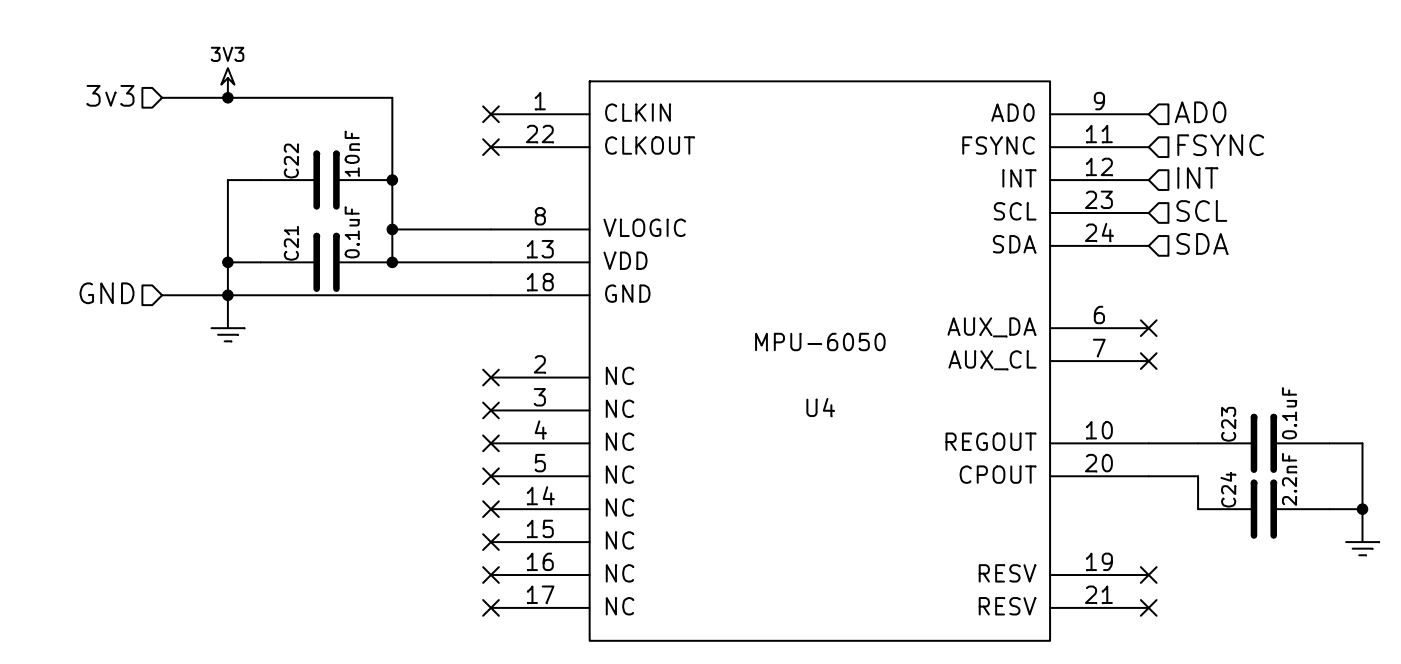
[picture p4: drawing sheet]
<svg xmlns="http://www.w3.org/2000/svg" width="108mm" height="51mm" viewBox="0 0 108 51" stroke-linecap="round" stroke-linejoin="round" font-family="sans-serif">
<g fill="none" stroke="#000" stroke-width=".15">
<path d="M6.8 6.6h.9l-.5 .6a.42 .42 0 0 1 .5 .3v.4l-.2 .2-.5 .1-.2-.1M8.2 7.1l.4 1.1 .3-1M9.4 6.6h.9l-.5 .6a.42 .42 0 0 1 .5 .3v.4l-.1 .2-.6 .1-.2-.1M11 6.8h.8l.7 .7-.7 .8h-.8zM12.5 7.5h17.8v12.7M16.3 3.7h.7l-.4 .4 .3 .1v.4l-.1 .1-.4-.1M17.3 3.7l.3 1 .3-1M17.6 5.3l.5 1.2-.5-.5-.5 .5zM17.6 6v1.6M18.2 3.7h.6l-.3 .4 .3 .1v.4l-.2 .1-.4-.1M22.9 19.4v.1a.5 .5 0 0 1-.3 .6 .5 .5 0 0 1-.6-.4l.1-.2M22.9 13.1a.5 .5 0 0 1-.3 .6 .5 .5 0 0 1-.6-.3l.1-.3"/>
<path d="M23 17.8h-1l.3 .3M23 11.1v.7l-.6-.6-.1-.1-.2 .1-.1 .1v.3l.1 .1M23 17.5v.6M23 11.1v.1M23 18.5v.6l-.6-.6h-.1h-.2l-.1 .1v.3l.1 .1M23 12.1v.6l-.6-.6h-.1h-.2l-.1 .2v.2l.1 .2M24.4 13.9h-6.8v11.4M26 13.9h4.3M26.7 16v.5h1M26.7 10.2v.4h1M26.7 19.4a.71 .71 0 0 1 1 .1v.1a.66 .66 0 0 1-1 0zM26.7 12.1a.71 .71 0 0 1 1 .1v.1a.66 .66 0 0 1-1 0z"/>
<path d="M27 17h.7M27 11.6h.7M27.2 10.3v.4M27.2 16.2v.3M27.6 18.8l.1 .1M27.6 17l.1 .1-.1 .3h-.6M27.7 18.1h-1l.3 .3M27.7 13.3h-1l.3 .3M27.7 13v.6M27.7 17.9v.5M27.7 11.1l-.6 .1v.4M30.3 17.7h15.2"/>
<path d="M37.3 8.2l1.2 1.2M37.3 10.7l1.2 1.3M37.9 8.8h7.6M37.9 11.4h7.6M38.5 8.2l-1.2 1.2M38.5 10.7l-1.2 1.3M40.7 9.8l.2-.1 .4 .1a.35 .35 0 0 1 .1 .5l-.7 .7h.8M40.8 19l.3-.4v1.3M41.4 7.6l.3-.4v1.2M41.5 19.9h-.7M41.6 16.6l-.2-.1v-.3l.2-.2h.2l.2 .2v.3l-.2 .1-.3 .1a.45 .45 0 0 0 0 .6h.3l.2-.1 .1-.4-.3-.2M41.8 16.6h.1"/>
<path d="M41.9 18.6h.8l-.5 .5a.39 .39 0 0 1 .5 .2v.3l-.2 .2-.4 .1-.2-.1M42 9.8l.1-.1 .4 .1a.35 .35 0 0 1 .1 .5l-.7 .7h.8M42.1 8.4l-.7 .1M45.5 6.3h35.6v43.1h-35.6zM46.7 16.9l.4 1.3 .4-1.2M46.7 19.5l.4 1.2 .4-1.2M47.6 8.2a.46 .46 0 0 0-.6-.1 .46 .46 0 0 0-.2 .5 .49 .49 0 0 0 .1 .6 .49 .49 0 0 0 .6 0M47.6 10.7a.46 .46 0 0 0-.6-.1 .46 .46 0 0 0-.2 .5 .49 .49 0 0 0 .1 .7 .49 .49 0 0 0 .6-.1M47.9 16.9v1.3h.6M47.9 19.5a.67 .67 0 0 1 .7 .4 .67 .67 0 0 1-.2 .8h-.5zM47.9 16.9l.1 .1M48.1 8.1v1.2h.6"/>
<path d="M48.1 10.6v1.3h.6M48.9 17.1l.3-.2a.45 .45 0 0 1 .5 .5v.4l-.1 .4a.44 .44 0 0 1-.7-.2zM49.1 8.1v1.2M49.1 10.6v1.3M49.2 19.5a.67 .67 0 0 1 .7 .4 .67 .67 0 0 1-.2 .8h-.5zM49.3 8.6l.5 .7M49.3 11.2l.5 .7M49.8 8.1l-.7 .7M49.8 10.6l-.7 .8M50.4 10.8l.2-.2a.45 .45 0 0 1 .6 .4v.5l-.2 .3a.44 .44 0 0 1-.6-.1zM50.4 8.1v1.2M50.9 17a.51 .51 0 0 0-.6 .1 .51 .51 0 0 0-.1 .6 .45 .45 0 0 0 .2 .5 .45 .45 0 0 0 .6-.1v-.4h-.2"/>
<path d="M51.6 17l-.1 1.2M51.7 10.6v1l.2 .3 .4-.1 .1-.2v-1M51.7 8.1v1.2l-.7-1.2v1.2M52.9 10.6h.7M52.9 17.1a.46 .46 0 0 0-.6-.1 .46 .46 0 0 0-.2 .5 .49 .49 0 0 0 .1 .6 .49 .49 0 0 0 .7 0M53.2 10.6v1.3M74.8 11.2h-.4M75 10.6h-.6v1.3M76.1 10.7a.52 .52 0 0 0-.7 0v.3l.1 .1 .5 .2a.29 .29 0 0 1 .1 .3 .29 .29 0 0 1-.2 .3l-.5-.1M76.5 10.6l.4 .7 .4-.7M76.6 9.3l.4-1.2 .5 1.2M76.7 9h.6"/>
<path d="M76.9 11.3v.6M77.5 18.3a.52 .52 0 0 0-.7 0l-.1 .3 .1 .2 .5 .1a.29 .29 0 0 1 .1 .3 .29 .29 0 0 1-.2 .3l-.5-.1M77.5 13.2v1.2M77.5 15.8a.52 .52 0 0 0-.7 0v.2l.1 .2 .5 .2a.29 .29 0 0 1 .1 .3 .29 .29 0 0 1-.2 .2h-.5M77.9 8.1a.67 .67 0 0 1 .7 .4 .67 .67 0 0 1-.3 .8h-.4zM78 18.2a.67 .67 0 0 1 .7 .4 .67 .67 0 0 1-.2 .8l-.5 .1zM78.5 10.6v1.3l-.7-1.3v1.3M78.8 13.2v1.2l-.7-1.3v1.3M78.8 15.8a.46 .46 0 0 0-.6-.1 .46 .46 0 0 0-.2 .5 .49 .49 0 0 0 .1 .6 .49 .49 0 0 0 .7 0M79.1 19.5l.4-1.3 .4 1.3M79.2 8.2a.31 .31 0 0 1 .3-.1 .31 .31 0 0 1 .2 .2 .7 .7 0 0 1-.2 1h-.1a.74 .74 0 0 1-.3-1zM79.2 13.1l.7 .1"/>
<path d="M79.2 19.1h.6M79.4 15.7l-.1 1.2h.6M79.6 13.2v1.2M79.8 10.7a.46 .46 0 0 0-.5-.1 .46 .46 0 0 0-.3 .5 .49 .49 0 0 0 .2 .7 .49 .49 0 0 0 .6-.1M81.1 8.8h7.6M81.1 11.4h7.6M81.1 13.9h7.6M81.1 16.4h7.6M81.1 19h7.6M83.9 14.9l.2-.1 .4 .1a.35 .35 0 0 1 .1 .4l-.8 .7 .8 .1M83.9 17.4l.2-.1 .4 .1a.35 .35 0 0 1 .1 .5l-.8 .7h.8M83.9 10.1l.4-.4v1.3"/>
<path d="M83.9 12.6l.4-.4v1.3M84.6 11h-.7M84.6 13.5h-.7M85 14.8h.8l-.4 .5a.39 .39 0 0 1 .4 .2v.3l-.1 .2h-.5l-.1-.1M85.1 12.4l.2-.2 .4 .1a.35 .35 0 0 1 .1 .5l-.8 .7h.9M85.1 10.1l.4-.4v1.3M85.2 7.7l-.2 .3h-.3l-.2-.3v-.3l.1-.2h.4l.2 .1a1.1 1.1 0 0 1-.2 1.1h-.4M85.4 17.3l-.3 .9h.8M85.7 17.7v.9M85.8 11h-.7M88.7 8.8l.7-.7h.8v1.5h-.8zM88.7 11.4l.7-.8h.8v1.5h-.8z"/>
<path d="M88.7 13.9l.7-.8h.8v1.6h-.8zM88.7 16.4l.7-.7h.8v1.5h-.8zM88.7 19l.7-.8h.8v1.5h-.8zM90.8 9.4l.5-1.5 .5 1.5M90.9 9h.7M91 13v1.5M91.5 11.2h-.5M91.7 10.5l-.7-.1v1.6M91.8 15.6a.71 .71 0 0 0-.8 .1 .36 .36 0 0 0 .2 .6 .53 .53 0 0 1 .6 .5l-.1 .1a.68 .68 0 0 1-.8 .1M91.8 18.2a.71 .71 0 0 0-.8 0 .36 .36 0 0 0 .2 .6 .53 .53 0 0 1 .6 .5l-.1 .2a.68 .68 0 0 1-.8 0M92.3 7.9a.8 .8 0 0 1 .8 .5 .8 .8 0 0 1-.3 .9l-.5 .1zM92.4 18.1a.8 .8 0 0 1 .9 .4 .8 .8 0 0 1-.3 1l-.6 .1z"/>
<path d="M92.6 13v1.5l-.9-1.5v1.5M93.1 10.5a.71 .71 0 0 0-.8 .1 .36 .36 0 0 0 .2 .6 .53 .53 0 0 1 .6 .5l-.1 .1a.68 .68 0 0 1-.8 .1M93.1 13h.9M93.3 15.7a.58 .58 0 0 0-.7-.1 .58 .58 0 0 0-.3 .6 .63 .63 0 0 0 .2 .7 .63 .63 0 0 0 .8 0M93.5 10.4l.5 .9 .5-.8M93.5 13v1.5M93.7 19.6l.5-1.5 .6 1.5M93.9 8.1a.36 .36 0 0 1 .3-.2 .36 .36 0 0 1 .3 .3 .85 .85 0 0 1-.3 1.2l-.3-.1a1.13 1.13 0 0 1 0-1.2zM93.9 19.1l.7 .1M94 15.5l-.1 1.5h.8M94 11.3v.7M95.9 10.5v1.5l-.9-1.6v1.6"/>
<path d="M97.5 10.6a.58 .58 0 0 0-.7-.1 .58 .58 0 0 0-.3 .6 .63 .63 0 0 0 .2 .7 .63 .63 0 0 0 .8 0M7.1 21.9a.64 .64 0 0 0-.7 .1 .64 .64 0 0 0-.2 .8 .6 .6 0 0 0 .3 .5 .6 .6 0 0 0 .7 0v-.5h-.3M8.7 21.9v1.5l-.9-1.5v1.5M9.4 21.9a.8 .8 0 0 1 .9 .5 .8 .8 0 0 1-.3 .9l-.6 .1zM11 22h.8l.7 .8-.7 .7h-.8zM12.5 22.8h33M16.3 25.3h2.6M16.8 25.8h1.6M17.3 26.3l.6 .1M17.6 20.2h6.8M26 20.2h19.5M37.3 28.5l1.2 1.2"/>
<path d="M37.3 31.1l1.2 1.2M37.3 33.6l1.2 1.2M37.3 36.1l1.2 1.2M37.3 38.7l1.2 1.2M37.9 29.1h7.6M37.9 31.7h7.6M37.9 34.2h7.6M37.9 36.7h7.6M37.9 39.3h7.6M38.5 28.5l-1.2 1.2M38.5 31.1l-1.2 1.2M38.5 33.6l-1.2 1.2"/>
<path d="M38.5 36.1l-1.2 1.2M38.5 38.7l-1.2 1.2M40.8 38l.3-.4v1.3M40.8 21.5l.3-.4v1.3M41.3 30h.8l-.5 .5a.39 .39 0 0 1 .5 .2v.4l-.2 .1-.4 .1-.2-.1M41.4 27.6l.1-.1h.4a.35 .35 0 0 1 .1 .5l-.7 .7 .8 .1M41.5 38.9h-.7M41.5 22.4h-.7M41.6 32.5l-.2 .9h.7M41.9 33l.1 .8M42 35.1h-.6v.6l.1-.1h.3l.2 .1v.5l-.2 .2h-.3l-.1-.1M42.2 21.7l-.2-.1v-.3l.2-.2h.2l.2 .2v.3l-.2 .1h-.3a.45 .45 0 0 0 0 .6l.3 .1 .2-.1 .1-.4-.2-.2"/>
<path d="M42.2 37.6l-.2 .9h.7M42.5 38.1l.1 .8M47.5 22.1a.51 .51 0 0 0-.6 .1 .51 .51 0 0 0-.1 .6 .45 .45 0 0 0 .2 .4 .45 .45 0 0 0 .5 0v-.4h-.2M47.6 28.4l-.1 1.2-.7-1.2v1.2M47.6 30.9l-.1 1.3-.7-1.3v1.3M47.6 33.5l-.1 1.2-.7-1.3v1.3M47.6 36l-.1 1.2-.7-1.2v1.2M47.6 38.5l-.1 1.3-.7-1.3v1.3M48.8 22v1.3l-.7-1.3v1.3M48.9 28.5a.46 .46 0 0 0-.6-.1 .46 .46 0 0 0-.2 .5 .49 .49 0 0 0 .1 .6 .49 .49 0 0 0 .7 0M48.9 31.1a.46 .46 0 0 0-.6-.2 .46 .46 0 0 0-.2 .6 .49 .49 0 0 0 .1 .6 .49 .49 0 0 0 .7-.1M48.9 33.6a.46 .46 0 0 0-.6-.1 .46 .46 0 0 0-.2 .5 .49 .49 0 0 0 .1 .6 .49 .49 0 0 0 .7 0"/>
<path d="M48.9 36.1a.46 .46 0 0 0-.6-.1 .46 .46 0 0 0-.2 .5 .49 .49 0 0 0 .1 .6 .49 .49 0 0 0 .7 0M48.9 38.7a.46 .46 0 0 0-.6-.1 .46 .46 0 0 0-.2 .5 .49 .49 0 0 0 .1 .6 .49 .49 0 0 0 .7 0M49.4 22a.67 .67 0 0 1 .7 .4 .67 .67 0 0 1-.2 .8l-.5 .1zM58.4 27v-1.3l.4 1 .4-1v1.3M59.8 26.4h.5l.2-.2a.35 .35 0 0 0-.2-.5h-.5v1.3M61.1 25.7v1.1l.2 .2h.4l.1-.2v-1M62.3 30.8v1.1l.2 .2 .4-.1 .1-.1 .1-1.1M62.4 26.5l1 .1M63.9 30.8l-.3 .9h.8M64.2 31.3v.8M64.5 25.7a.51 .51 0 0 0-.6 .6v.5l.1 .2h.4l.2-.1v-.4l-.2-.3-.4 .1-.1 .2M65.2 25.9a.31 .31 0 0 1 .4-.2 .31 .31 0 0 1 .2 .3 .7 .7 0 0 1-.3 1h-.1a.74 .74 0 0 1-.2-1z"/>
<path d="M67 25.7h-.6v.7l.1-.2h.3l.2 .2v.5l-.2 .1h-.3l-.1-.1M67.7 25.9a.31 .31 0 0 1 .3-.2 .31 .31 0 0 1 .2 .3 .7 .7 0 0 1-.2 1h-.1a.74 .74 0 0 1-.3-1zM73.1 34.1h.4l.3-.2a.35 .35 0 0 0-.3-.5h-.4v1.3M73.2 25.8l.4-1.2 .5 1.2M73.3 28.4l.4-1.3 .5 1.3M73.3 25.5h.6M73.4 34.1l.4 .6M73.4 28h.6M74 28h.1M74.3 34l.5 .1M74.5 24.6v1l.2 .2h.4l.1-.2v-1M74.6 27.1v1l.2 .3 .4-.1 .1-.2v-1"/>
<path d="M74.9 36.1a.46 .46 0 0 0-.5-.1 .46 .46 0 0 0-.2 .5 .49 .49 0 0 0 .1 .6 .49 .49 0 0 0 .6 0M75 33.5l-.7-.1v1.3h.6M75.5 36.7l.5-.1 .2-.2a.35 .35 0 0 0-.2-.4h-.5v1.2M75.7 24.6l.8 1.2M75.8 27.1l.8 1.3M76.1 33.5a.51 .51 0 0 0-.6 .1 .51 .51 0 0 0-.1 .6 .45 .45 0 0 0 .3 .5 .45 .45 0 0 0 .5-.1v-.4h-.2M76.5 24.6l-.8 1.2M76.6 27.1l-.8 1.3M76.7 25.9l1 .1M76.7 33.6l.3-.2a.45 .45 0 0 1 .5 .5v.4l-.2 .4a.44 .44 0 0 1-.6-.2zM76.7 36.2l.3-.2a.45 .45 0 0 1 .5 .4v.4l-.2 .4a.44 .44 0 0 1-.6-.1zM76.8 28.5h1"/>
<path d="M78 24.6a.67 .67 0 0 1 .7 .4 .67 .67 0 0 1-.2 .8h-.5zM78.1 33.4v1.1l.2 .2h.4l.1-.2v-1M78.1 36v1l.2 .2h.4l.1-.2v-1M78.8 27.2a.46 .46 0 0 0-.6-.1 .46 .46 0 0 0-.2 .6 .49 .49 0 0 0 .1 .6 .49 .49 0 0 0 .7-.1M79.1 25.8l.4-1.2 .4 1.2M79.2 25.5h.6M79.2 33.4l.7 .1M79.2 36h.7M79.4 27.1l-.1 1.3h.6M79.6 33.5v1.2M79.6 36v1.2M81.1 34.2h15.7"/>
<path d="M81.1 36.7h11.4v2.6h4.3M81.1 25.3h7.6M81.1 27.9h7.6M83.9 35.2l.2-.1 .4 .1a.35 .35 0 0 1 .1 .4l-.8 .8h.8M83.9 33l.4-.5v1.3M84.4 26.2h.9l-.5 1.3M84.6 33.8h-.7M85.1 23.7a.51 .51 0 0 0-.6 .5v.5l.1 .2h.4l.2-.1v-.4l-.2-.3-.4 .1-.1 .2M85.2 32.7a.31 .31 0 0 1 .3-.1 .31 .31 0 0 1 .3 .2 .7 .7 0 0 1-.3 1h-.1a.74 .74 0 0 1-.2-1zM85.2 35.2a.31 .31 0 0 1 .3-.1 .31 .31 0 0 1 .3 .2 .7 .7 0 0 1-.3 1.1h-.1a.74 .74 0 0 1-.2-1.1zM88.1 24.7l1.2 1.2M88.1 27.2l1.2 1.3"/>
<path d="M89.3 24.7l-1.2 1.2M89.3 27.2l-1.2 1.3M94.3 32.1v-.6l.4 .3 .1-.3h.4l.1 .1v.5M94.7 36.6h.7M95 36.5v.6l-.7-.2M95.2 33.4h.1a.5 .5 0 0 1-.4 .6 .5 .5 0 0 1-.6-.3l.2-.3M95.2 38.5h.1a.5 .5 0 0 1-.4 .6 .5 .5 0 0 1-.6-.4l.2-.2M95.4 32.4l-.1 .6-.5-.6h-.2h-.2l-.1 .2v.3l.1 .1M95.4 37.5l-.1 .6-.5-.6h-.2h-.2l-.1 .2v.2l.1 .2M98.3 34.2h6.9v7.6M98.3 39.3h6.9M99.1 30l-.1 .4h1"/>
<path d="M99.1 35.1l-.1 .4h1M99.1 33.4a.71 .71 0 0 1 .9 .1v.1a.66 .66 0 0 1-1 0zM99.4 30.9l.7 .1M99.4 36.4l.7 .1M99.5 30.1v.4M99.5 35.2v.3M99.9 32.8h.2M99.9 37.9h.2M100 31v.1v.2l-.6 .1M100 32.1h-1l.4 .3M100 31.8l.1 .6M100.1 38.4l-.1 .5-.5-.5-.2-.1-.2 .1-.1 .1v.3l.1 .1"/>
<path d="M100.1 36.9l-.1 .6-.5-.6h-.2h-.2l-.1 .2v.2l.1 .1M100.1 36l-.7 .1 .1 .3M37.3 41.2l1.2 1.2M37.3 43.7l1.2 1.3M37.3 46.3l1.2 1.2M37.9 46.9h7.6M37.9 41.8h7.6M37.9 44.4h7.6M38.5 41.2l-1.2 1.2M38.5 43.7l-1.2 1.3M38.5 46.3l-1.2 1.2M40.8 40.6l.3-.4v1.2"/>
<path d="M40.8 43.1l.3-.4v1.3M40.8 45.6l.3-.4v1.3M41.5 46.5h-.7M41.5 41.4l-.7 .1M41.5 44h-.7M41.9 45.2h.8l-.5 1.3M42.5 42.7a.51 .51 0 0 0-.5 .6v.4l.1 .2 .3 .1 .2-.2 .1-.4-.3-.2-.3 .1-.1 .2M42.6 40.2h-.6v.6l.1-.2h.3l.2 .2v.5l-.2 .1h-.3l-.1-.1M47.6 41.1l-.1 1.2-.7-1.2v1.2M47.6 43.6l-.1 1.3-.7-1.3v1.3M47.6 46.2l-.1 1.2-.7-1.3v1.3M48.9 41.2a.46 .46 0 0 0-.6-.1 .46 .46 0 0 0-.2 .5 .49 .49 0 0 0 .1 .6 .49 .49 0 0 0 .7 0"/>
<path d="M48.9 43.7a.46 .46 0 0 0-.6-.1 .46 .46 0 0 0-.2 .6 .49 .49 0 0 0 .1 .6 .49 .49 0 0 0 .7-.1M48.9 46.3a.46 .46 0 0 0-.6-.1 .46 .46 0 0 0-.2 .5 .49 .49 0 0 0 .1 .6 .49 .49 0 0 0 .7 0M75.6 46.8h.5l.2-.2a.35 .35 0 0 0-.2-.5h-.5v1.3M75.6 44.3h.5l.2-.3a.35 .35 0 0 0-.2-.4h-.5v1.3M76 46.8l.3 .6M76 44.3l.3 .6M76.9 44.2h.4M76.9 46.7l.4 .1M77.5 46.2l-.6-.1v1.3h.6M77.5 43.6h-.6v1.3h.6M78.7 46.2a.52 .52 0 0 0-.7 .1v.2l.1 .2 .5 .2a.29 .29 0 0 1 .1 .3 .29 .29 0 0 1-.2 .2l-.5-.1M78.7 43.7a.52 .52 0 0 0-.7 0v.3l.1 .2 .5 .1a.29 .29 0 0 1 .1 .3 .29 .29 0 0 1-.2 .3l-.5-.1"/>
<path d="M79.1 46.1l.4 1.3 .4-1.2M79.1 43.6l.4 1.3 .4-1.3M81.1 46.9h7.6M81.1 44.4h7.6M83.9 45.4l.2-.2 .4 .1a.35 .35 0 0 1 .1 .5l-.8 .7h.8M83.9 43.1l.4-.4v1.3M84.6 44h-.7M85.1 45.6l.4-.4v1.3M85.8 46.5h-.7M85.9 43.3l-.3 .2h-.3l-.2-.2v-.3l.1-.2 .4-.1 .2 .1a1.1 1.1 0 0 1-.2 1.1l-.4 .1M88.1 46.3l1.2 1.2M88.1 43.7l1.2 1.3"/>
<path d="M89.3 46.3l-1.2 1.2M89.3 43.7l-1.2 1.3M103.9 41.8h2.6M104.4 42.3h1.6M104.9 42.8l.6 .1"/>
</g>
<path d="M24.5 11.9l-.1 4M24.5 18.2l-.1 4.1M26 11.9v4M26 18.2v4.1M96.8 32.2v4M96.8 37.3v4M98.3 32.2v4M98.3 37.3v4" fill="none" stroke="#000" stroke-width=".51"/>
<g fill="#000" stroke="#000" stroke-width=".08">
<circle cx="17.6" cy="7.5" r=".41"/>
<circle cx="30.3" cy="17.7" r=".41"/>
<circle cx="30.3" cy="13.9" r=".41"/>
<circle cx="17.6" cy="22.8" r=".41"/>
<circle cx="17.6" cy="20.2" r=".41"/>
<circle cx="30.3" cy="20.2" r=".41"/>
<circle cx="105.2" cy="39.3" r=".41"/>
</g>
</svg>
